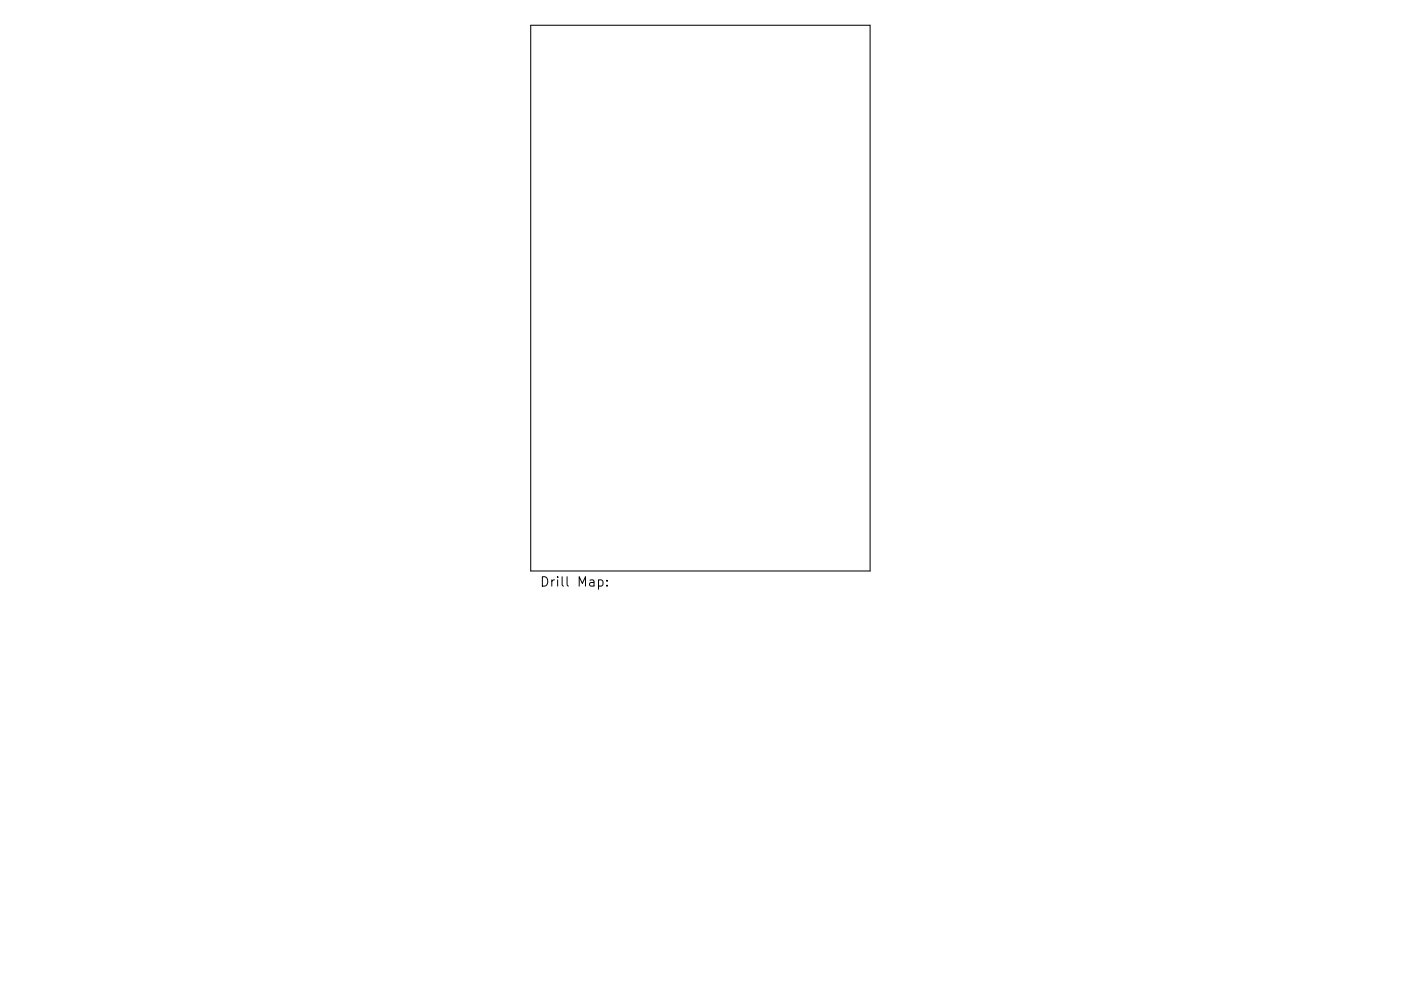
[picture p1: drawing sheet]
<svg xmlns="http://www.w3.org/2000/svg" width="297mm" height="210mm" viewBox="0 0 297 210" stroke-linecap="round" stroke-linejoin="round" font-family="sans-serif">
<defs><g id="words">
<text font-size="2.8" x="114.4" y="124.5">Drill Map:</text>
</g></defs>
<path d="M112.5 5.4h72v115.7h-72z" fill="none" stroke="#000" stroke-width=".22"/>
<path d="M126.9 123.1l.6-.1 .3 .4v.6l-.1 .3h-.8M128.7 124.2v.2M128.7 123.1v.2" fill="none" stroke="#000" stroke-width=".21"/>
<use href="#words"/>
</svg>
